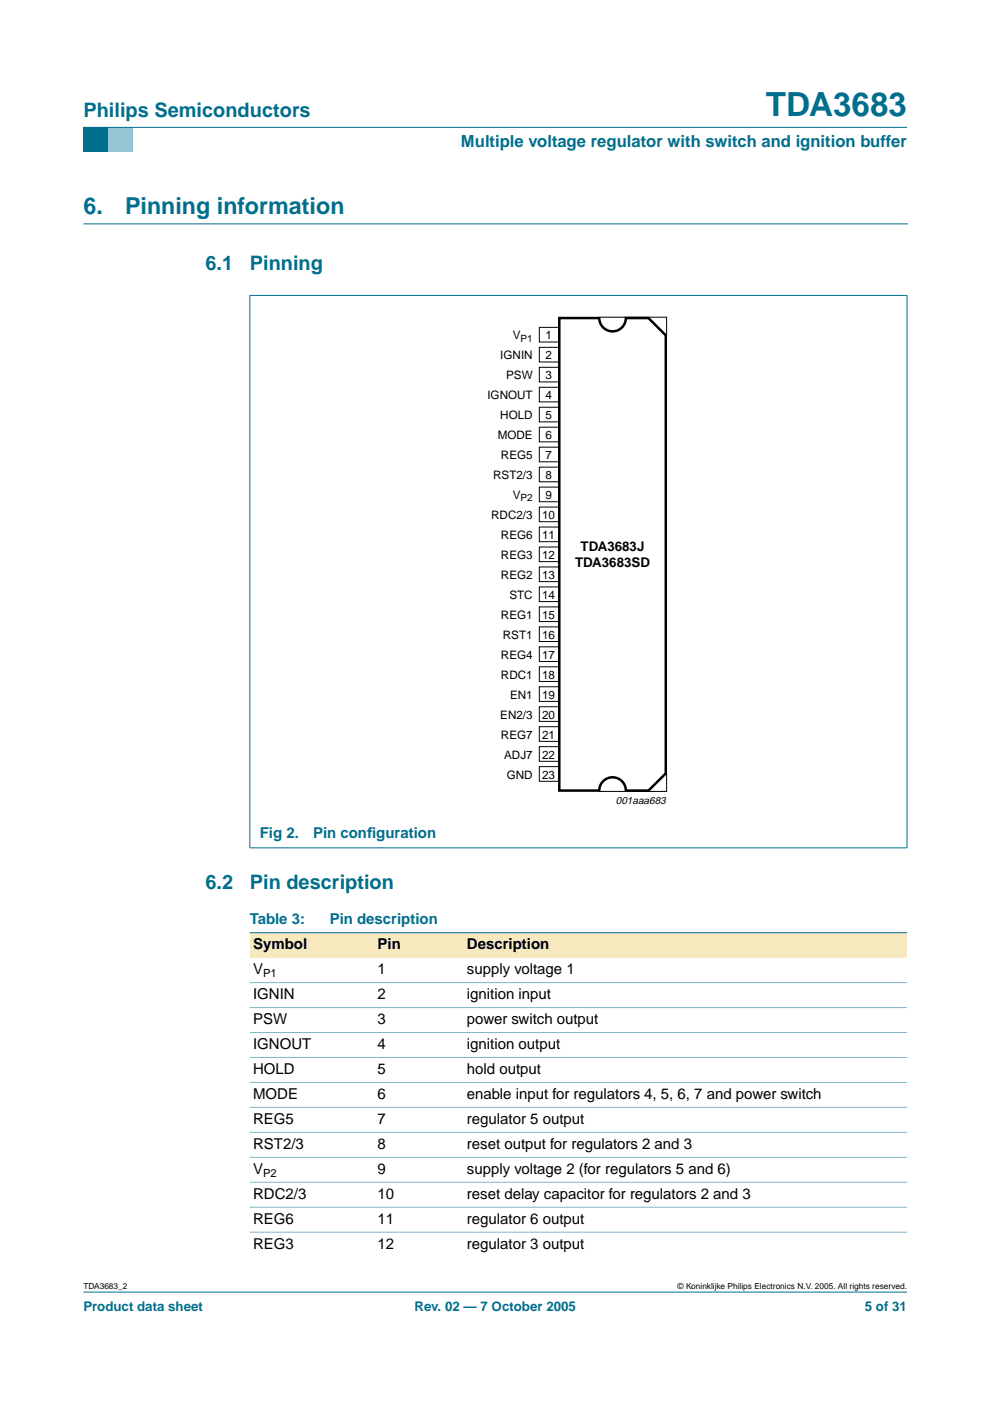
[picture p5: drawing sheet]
<svg xmlns="http://www.w3.org/2000/svg" width="210mm" height="297mm" viewBox="0 0 210 297" stroke-linecap="round" stroke-linejoin="round" font-family="sans-serif">
<defs><g id="words">
<text font-size="7.1" fill="#006e8c" x="162.4" y="24.7">TDA3683</text>
<g font-size="4.9" fill="#006e8c">
<text x="17.7" y="45.5">6.</text>
<text x="26.5" y="45.5">Pinning information</text>
</g>
<g font-size="4.2" fill="#006e8c">
<text x="17.7" y="24.9">Philips Semiconductors</text>
<text x="43.6" y="57.3">6.1</text>
<text x="53" y="57.3">Pinning</text>
<text x="43.6" y="188.6">6.2</text>
<text x="53" y="188.6">Pin description</text>
</g>
<text font-size="3.5" fill="#006e8c" x="97.7" y="31.1">Multiple voltage regulator with switch and ignition buffer</text>
<g font-size="3.2" fill="#006e8c">
<text x="55.1" y="177.6">Fig 2.</text>
<text x="66.4" y="177.6">Pin conf</text>
<text x="77.8" y="177.6">iguration</text>
<text x="53" y="196">Table 3:</text>
<text x="69.9" y="196">Pin description</text>
</g>
<g font-size="3.2">
<text x="53.7" y="201.3">Symbol</text>
<text x="80.1" y="201.3">Pin</text>
<text x="99" y="201.3">Description</text>
<text x="53.7" y="206.6">V</text>
<text x="80.1" y="206.6">1</text>
<text x="99" y="206.6">supply voltage 1</text>
<text x="53.7" y="211.9">IGNIN</text>
<text x="80.1" y="211.9">2</text>
<text x="99" y="211.9">ignition input</text>
<text x="53.7" y="217.2">PSW</text>
<text x="80.1" y="217.2">3</text>
<text x="99" y="217.2">power switch output</text>
<text x="53.7" y="222.4">IGNOUT</text>
<text x="53.7" y="227.7">HOLD</text>
<text x="80.1" y="222.4">4</text>
<text x="80.1" y="227.7">5</text>
<text x="99" y="222.4">ignition output</text>
<text x="99" y="227.7">hold output</text>
<text x="53.7" y="233">MODE</text>
<text x="80.1" y="233">6</text>
<text x="99" y="233">enable input for regulators 4, 5, 6, 7 and power switch</text>
<text x="53.7" y="238.3">REG5</text>
<text x="80.1" y="238.3">7</text>
<text x="99" y="238.3">regulator 5 output</text>
<text x="53.7" y="243.6">RST2/3</text>
<text x="80.1" y="243.6">8</text>
<text x="99" y="243.6">reset output for regulators 2 and 3</text>
<text x="53.7" y="248.9">V</text>
<text x="80.1" y="248.9">9</text>
<text x="99" y="248.9">supply voltage 2 (for regulators 5 and 6)</text>
<text x="53.7" y="254.2">RDC2/3</text>
<text x="80.1" y="254.2">10</text>
<text x="99" y="254.2">reset delay capacitor for regulators 2 and 3</text>
<text x="53.7" y="259.5">REG6</text>
<text x="80.1" y="259.5">11</text>
<text x="99" y="259.5">regulator 6 output</text>
<text x="53.7" y="264.8">REG3</text>
<text x="80.1" y="264.8">12</text>
<text x="99" y="264.8">regulator 3 output</text>
</g>
<g font-size="2.8">
<text x="123.1" y="116.8">TDA3683J</text>
<text x="121.9" y="120.2">TDA3683SD</text>
</g>
<g font-size="2.8" fill="#006e8c">
<text x="17.7" y="278">Product data sheet</text>
<text x="87.9" y="278">Rev. 02 — 7 October 2005</text>
<text x="183.4" y="278">5 of 31</text>
</g>
<g font-size="2.5">
<text x="108.7" y="71.9">V</text>
<text x="115.6" y="71.9">1</text>
<text x="106.1" y="76.2">IGNIN</text>
<text x="115.6" y="76.2">2</text>
<text x="107.3" y="80.4">PSW</text>
<text x="115.6" y="80.4">3</text>
<text x="103.3" y="84.6">IGNOUT</text>
<text x="106.1" y="88.9">HOLD</text>
<text x="115.6" y="84.6">4</text>
<text x="115.6" y="88.9">5</text>
<text x="105.5" y="93.1">MODE</text>
<text x="115.6" y="93.1">6</text>
<text x="104.6" y="101.6">RST2/3</text>
<text x="106.2" y="97.3">REG5</text>
<text x="115.6" y="97.3">7</text>
<text x="115.6" y="101.6">8</text>
<text x="108.7" y="105.8">V</text>
<text x="115.6" y="105.8">9</text>
<text x="104.2" y="110">RDC2/3</text>
<text x="115" y="110">10</text>
<text x="106.2" y="114.3">REG6</text>
<text x="106.2" y="118.5">REG3</text>
<text x="115" y="114.3">11</text>
<text x="115" y="118.5">12</text>
<text x="106.2" y="122.7">REG2</text>
<text x="115" y="122.7">13</text>
<text x="106.2" y="131.2">REG1</text>
<text x="108" y="127">STC</text>
<text x="115" y="127">14</text>
<text x="115" y="131.2">15</text>
<text x="106.6" y="135.5">RST1</text>
<text x="115" y="135.5">16</text>
<text x="106.2" y="139.7">REG4</text>
<text x="106.2" y="143.9">RDC1</text>
<text x="115" y="139.7">17</text>
<text x="115" y="143.9">18</text>
<text x="108.1" y="148.2">EN1</text>
<text x="115" y="148.2">19</text>
<text x="106.1" y="152.4">EN2/3</text>
<text x="115" y="152.4">20</text>
<text x="106.2" y="156.6">REG7</text>
<text x="106.9" y="160.9">ADJ7</text>
<text x="115" y="156.6">21</text>
<text x="115" y="160.9">22</text>
<text x="107.5" y="165.1">GND</text>
<text x="115" y="165.1">23</text>
</g>
<g font-size="2.4">
<text x="55.8" y="207.1">P1</text>
<text x="55.8" y="249.5">P2</text>
</g>
<text font-size="2.2" x="130.6" y="170.4">001aaa683</text>
<g font-size="2.1">
<text x="110.3" y="72.4">P1</text>
<text x="110.3" y="106.3">P2</text>
</g>
<g font-size="1.8">
<text x="17.7" y="273.4">TDA3683_2</text>
<text x="143.7" y="273.4">© Koninklijke Philips Electronics N.V. 2005. All rights reserved.</text>
</g>
</g></defs>
<path d="M17.7 273.9h174.6z" fill="#006e8c" stroke="#006e8c" stroke-width=".21"/>
<path d="M17.7 27h5.3v5.3h-5.3z" fill-rule="evenodd" fill="#006e8c"/>
<path d="M23 27h5.3v5.3h-5.3z" fill-rule="evenodd" fill="#96c4d6"/>
<g fill="#006e8c" stroke="#006e8c" stroke-width=".21">
<path d="M17.7 27h174.6z"/>
<path d="M53 62.7v117z"/>
<path d="M192.3 62.7v117z"/>
<path d="M52.9 62.6h139.5z"/>
<path d="M52.9 179.8h139.5z"/>
</g>
<path d="M17.7 47.5h174.7" fill="none" stroke="#006e8c" stroke-width=".21"/>
<g fill="none" stroke="#000" stroke-width=".21">
<path d="M114.3 69.4h4.3v3.1h-4.3zM114.3 73.6h4.3v3.1h-4.3zM114.3 77.9h4.3v3.1h-4.3zM127.1 67.3h14.2v3.8M114.3 82.1h4.3v3.1h-4.3zM114.3 86.3h4.3v3.1h-4.3zM114.3 90.6h4.3v3.1h-4.3zM114.3 94.8h4.3v3.1h-4.3zM114.3 99h4.3v3.1h-4.3zM114.3 103.3h4.3v3.1h-4.3zM114.3 107.5h4.3v3.1h-4.3zM114.3 111.7h4.3v3.1h-4.3z"/>
<path d="M114.3 116h4.3v3.1h-4.3zM114.3 120.2h4.3v3.1h-4.3zM114.3 124.4h4.3v3.1h-4.3zM114.3 128.7h4.3v3.1h-4.3zM114.3 132.9h4.3v3.1h-4.3zM114.3 137.1h4.3v3.1h-4.3zM114.3 141.4h4.3v3.1h-4.3zM114.3 145.6h4.3v3.1h-4.3zM114.3 149.8h4.3v3.1h-4.3zM114.3 154.1h4.3v3.1h-4.3zM114.3 158.3h4.3v3.1h-4.3zM114.3 162.5h4.3v3.1h-4.3z"/>
<path d="M141.3 164v3.8h-14.2"/>
</g>
<path d="M118.6 67.4h8.5a2.82 2.82 0 0 0 2.8 2.9 2.82 2.82 0 0 0 2.8-2.9h4.8l3.7 3.7v92.9l-3.7 3.6h-4.8a2.82 2.82 0 0 0-2.8-2.8 2.82 2.82 0 0 0-2.8 2.8h-8.5z" fill="none" stroke="#000" stroke-width=".53"/>
<g fill="#f7e8bd">
<path d="M53 197.7h26.4v5.3h-26.4z" fill-rule="evenodd"/>
<path d="M79.4 197.7h18.9v5.3h-18.9z" fill-rule="evenodd"/>
<path d="M98.3 197.7h94v5.3h-94z" fill-rule="evenodd"/>
</g>
<path d="M53 197.7h139.3z" fill="#006e8c" stroke="#006e8c" stroke-width=".21"/>
<g fill="#80b6c6" stroke="#80b6c6" stroke-width=".21">
<path d="M53 208.3h139.3z"/>
<path d="M53 213.6h139.3z"/>
<path d="M53 218.9h139.3z"/>
<path d="M53 224.2h139.3z"/>
<path d="M53 229.5h139.3z"/>
<path d="M53 234.8h139.3z"/>
<path d="M53 240.1h139.3z"/>
<path d="M53 245.4h139.3z"/>
<path d="M53 250.7h139.3z"/>
<path d="M53 256h139.3z"/>
<path d="M53 261.2h139.3z"/>
</g>
<use href="#words"/>
</svg>
